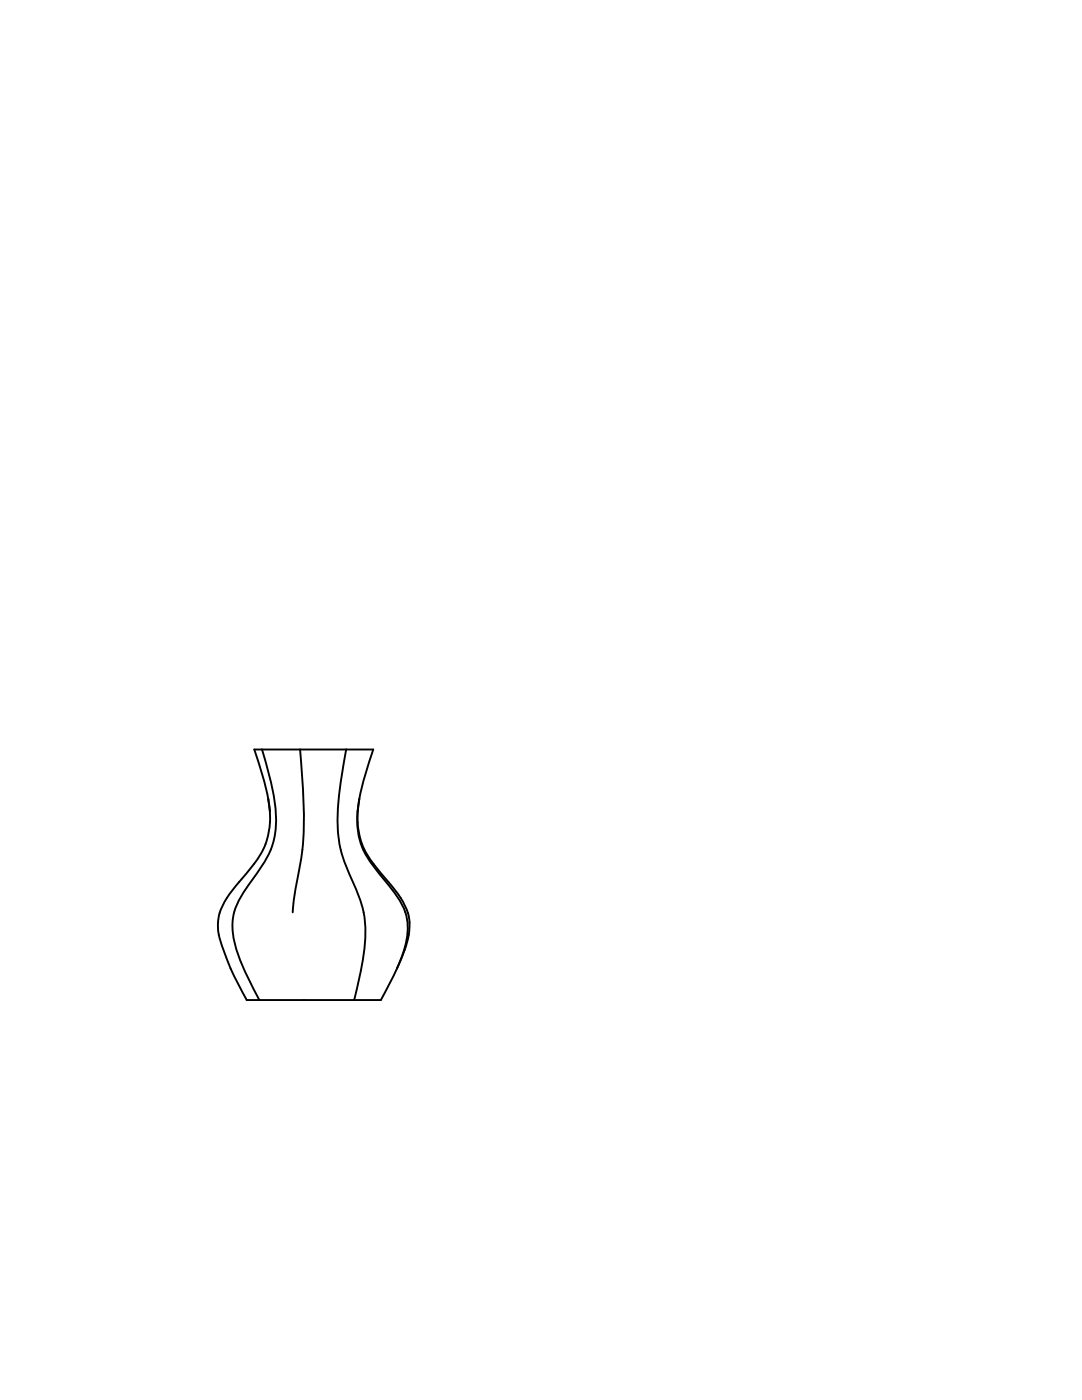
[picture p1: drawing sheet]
<svg xmlns="http://www.w3.org/2000/svg" width="216mm" height="279mm" viewBox="0 0 216 279" stroke-linecap="round" stroke-linejoin="round" font-family="sans-serif">
<path d="M52.3 149.6a50 50 0 0 1 2.8 14.7 15.9 15.9 0 0 1-3.5 9.5 29.3 29.3 0 0 0-4.9 8.3 15.6 15.6 0 0 0 1.3 9.7l1.7 3.8 2 4M53.5 159.4l.3 2.5a14.9 14.9 0 0 1-4 11.6 34.4 34.4 0 0 0-5.6 7.8 10 10 0 0 0 .3 7.9l1.5 4.1M59.9 149.6l.4 6a64.6 64.6 0 0 1-1.4 21.9l-.5 4.6M69.1 149.6a63.5 63.5 0 0 0-1.6 17.4 37.9 37.9 0 0 0 3.7 10.9 21.6 21.6 0 0 1 1.3 13.3l-1.8 8.4M71.7 159.4l-.3 2.5M53.9 161.9l-.3-2.3-.7-3-2.2-7h23.8l-2.2 7-.6 3-.3 2.3M71.4 161.9a14.8 14.8 0 0 0 3.8 11.9 30.9 30.9 0 0 1 5.7 8.3 14.5 14.5 0 0 1-1.2 10.1l-1.6 3.4-2.1 4h-26.8l-3.2-6.3M71.4 161.9a14.9 14.9 0 0 0 4 11.6 33.9 33.9 0 0 1 5.6 7.8 11.4 11.4 0 0 1-.5 8.9l-1.3 3.1" fill="none" stroke="#000" stroke-width=".38"/>
</svg>
